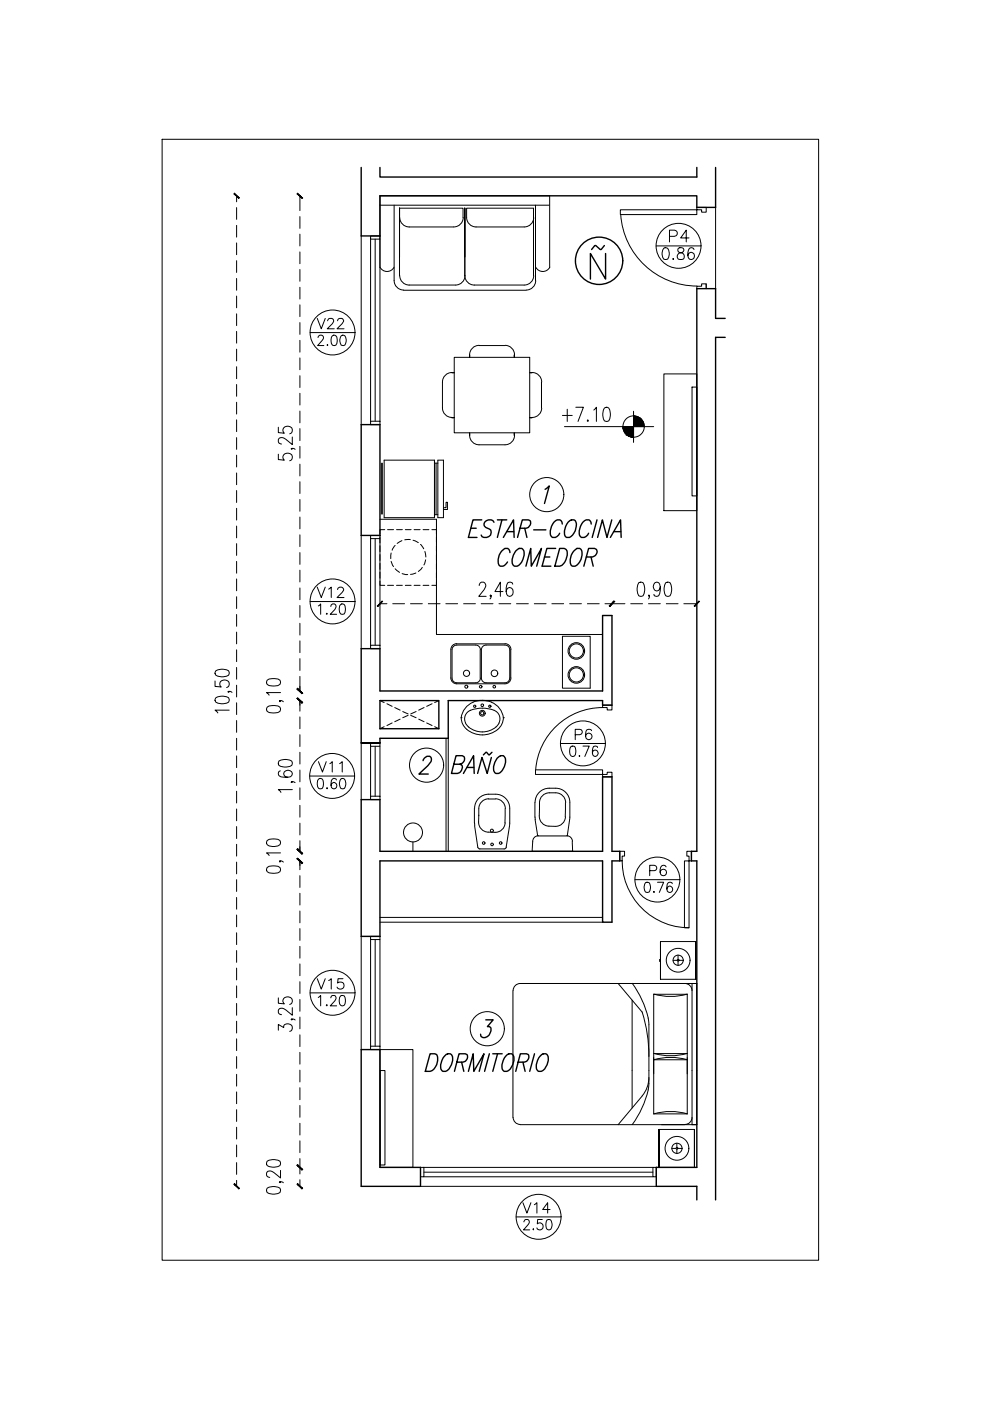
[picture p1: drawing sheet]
<svg xmlns="http://www.w3.org/2000/svg" width="210mm" height="297mm" viewBox="0 0 210 297" stroke-linecap="round" stroke-linejoin="round" font-family="sans-serif">
<defs><g id="words">
<text font-size="7.9" x="94.5" y="165.1">BAÑO</text>
<text font-size="7.5" x="104.4" y="121.4">COMEDOR</text>
<g font-size="7.1">
<text x="98.1" y="115">ESTAR-COCINA</text>
<text x="88.9" y="228.2">DORMITORIO</text>
</g>
<text font-size="6.6" x="118.2" y="90.7">+7.10</text>
<g font-size="5.7">
<text x="140.8" y="52.6">P4</text>
<text x="139" y="56.1">0.86</text>
<text x="66" y="128.1">V12</text>
<text x="109.7" y="258.6">V14</text>
</g>
<g font-size="5.3">
<text x="66" y="70.9">V22</text>
<text x="66" y="74.4">2.00</text>
<text x="119.6" y="161.6">0.76</text>
<text x="120.6" y="158">P6</text>
<text x="66.3" y="164.7">V11</text>
<text x="135.5" y="190.5">0.76</text>
<text x="136.5" y="187">P6</text>
<text x="66" y="211">V15</text>
<text x="66.3" y="214.5">1.20</text>
</g>
</g></defs>
<!-- layer: 04 -->
<g fill="none" stroke="#000" stroke-width=".3">
<path d="M76.6 35.5v14.5h4v-8.5h67.1v2.5h4v-8.5M80.6 35.5v2h67.1v-2M128.1 52.1l-.6 .8h-.2l-1-.8h-.2l-.7 .8M128.4 53.7v5.5l-3.2-5.5v5.5M153.8 67.5h-2.1v-6.3h-4v119.3M153.8 71.5h-2.1v182.9M76.6 90h4v23.5h-4zM115.6 103.7l.9-.7-1.1 3.8M76.6 157.5v-20h4v9h47.2v-16h2v19h-2v-1h-32.8v8h-14.4v1M80.6 148.5h12.4v6h-12.4zM80.6 157.5h-4h4M89.7 161.3v-.2a.95 .95 0 0 1 .8-.7 .95 .95 0 0 1 .9 .3 1.58 1.58 0 0 1-.7 1.6l-1.9 1.8h2"/>
<path d="M129.8 180.5v-15.8h-2v15.8h-47.2v-11h-4v29h4v-16h47.2M131.4 180.5v2M146.6 180.5v2M147.7 182.5v65h-8.6v4h8.6v2.9M103 216.2h1.6l-1.3 1.5 .7 .1a1.5 1.5 0 0 1-.3 1.7 1.5 1.5 0 0 1-1.7 .3l-.1-.5M76.6 222.5h4v25h8.6v4h-12.6z"/>
<circle cx="127" cy="55.3" r="5"/>
</g>
<!-- layer: 02 -->
<g fill="none" stroke="#000" stroke-width=".21">
<path d="M34.4 29.5h139.2v237.7h-139.2zM50.2 41.5v1.3M50.2 44v2.5M50.2 47.8v2.5M50.2 51.5v2.5M50.2 55.3v2.5M50.2 59v2.5M63.6 41.5v3.1M63.6 45.9v2.5M63.6 49.6v2.5M63.6 53.4v2.5M63.6 57.1v2.5"/>
<path d="M76.6 50v40M78.6 50h2v.7h-2zM78.6 50.7v38.6M79.5 50.7v38.6M80.6 50.7v38.6M131.5 44.5h16.2v1h-16.2zM131.6 45.5a16.2 16.2 0 0 0 16.2 15.1M139.1 52.1h9.5M147.7 44h2v1h-.9v-.5h-1.1zM151.7 44v17.2M50.2 62.8v2.5M50.2 66.5v2.5"/>
<path d="M50.2 70.3v2.5M50.2 74v2.5M50.2 77.8v2.5M63.6 60.9v2.5M63.6 64.6v2.5M63.6 68.4v2.5M63.6 72.2v2.5M63.6 75.9v2.5M63.6 79.7v2.5M65.7 70.5h9.5M95.8 79h.5M95.8 79a2.01 2.01 0 0 0-2 2v5.5a2.01 2.01 0 0 0 2 2"/>
<path d="M96.3 75.8h16v16h-16zM99.6 75.3v.5M101.6 73.3h5.5M101.6 73.2a2.01 2.01 0 0 0-2 2M107.1 73.2a2.01 2.01 0 0 1 2 2M109.1 75.3v.5M112.3 79h.5M112.8 79a2.01 2.01 0 0 1 2.1 2M140.8 79.3h6.9v29h-6.9zM149.7 60.2v1v-1h-.9v.5h-1.1v.5M50.2 81.5v2.5M50.2 85.3v2.5"/>
<path d="M50.2 89v2.5M50.2 92.8v2.5M50.2 96.5v2.5M59 96.3v1.1l1.3 .2a.96 .96 0 0 1 .5-1.6 .96 .96 0 0 1 1.2 1.1l-.2 .3-.4 .3M59 90.6v1.1l1.3 .1a.96 .96 0 0 1 .5-1.5 .96 .96 0 0 1 1.2 1.1l-.2 .3-.4 .3M61.8 95.1l.2 .1-.2 .1-.1-.1 .1-.1 .8 .2M62 92.7v1.6l-1.4-1.2a.95 .95 0 0 0-1.6 .1l.1 .7 .6 .2M63.6 83.4v2.5M63.6 87.2v2.4M63.6 90.9v2.5M63.6 94.6v2.5M63.6 98.4v2.5"/>
<path d="M78.6 89.3h2v.7h-2zM80.9 98.2v10.8M81.1 98.2v10.8M81.4 97.6h10.7v12.2h-10.7zM92.1 98.2h.7M92.5 98.2v10.9M92.8 97.6h1.2v12.2h-1.2zM95.8 88.5h.5M96.3 88.5h-.5h.5M99.6 92.3a2.01 2.01 0 0 0 2 2h5.5a2.01 2.01 0 0 0 2-2M99.6 91.8v.5M109.1 91.8v.5"/>
<path d="M112.3 88.5h.5h-.5M112.3 88.5h.5M114.8 81v5.5M114.9 86.5a2.01 2.01 0 0 1-2.1 2M146.7 82.1h1v23h-1zM50.2 100.3v2.5M50.2 104v2.5M50.2 107.8v2.5M50.2 111.5v2.5M50.2 115.3v2.5M50.2 119v2.5M63.6 102.1v2.5"/>
<path d="M63.6 105.9v2.5M63.6 109.6v2.5M63.6 113.4v2.5M63.6 117.2v2.5M76.6 113.5v24M78.6 113.5h2v.7h-2zM78.6 114.2v22.6M79.5 114.2v22.6M80.6 110.1h11.9M80.6 113.8v23M81.6 112.3h-1v.9M82.2 112.3h1.2"/>
<path d="M82.9 117.2l-.1 1.2M82.9 119l.5 1.1M83.8 115.6l-.7 1.1M84.1 112.3h1.2M85.2 114.6l-1 .6M85.9 112.3h1.3M87 114.4l-1.2 .1M87.6 114.5l1.1 .5M87.8 112.3h1.3M89.2 115.4l.6 1M89.7 112.3h1.2M90.1 116.9l.2 1.2"/>
<path d="M90.3 118.7l-.4 1.1M91.6 112.3h.9v.9M92.1 109.1h.7M92.5 113.8v1.3M92.5 115.7v1.3M92.5 117.6v1.2M92.5 119.5v1.2M94 107.6h.6v-1.1h.3v1.5h-.9M50.2 122.8v2.5M50.2 126.5v2.5M50.2 130.3v2.5M50.2 134v2.5"/>
<path d="M50.2 137.8v2.5M63.6 120.9v2.5M63.6 124.7v2.5M63.6 128.4v2.5M63.6 132.2v2.4M63.6 135.9v2.5M63.6 139.6v2.5M65.7 127.5h9.5M67.5 128.5l.5-.5v2.2M69.2 130.2l.1-.2 .1 .2zM70.1 128.6l.1-.3 .3-.3h.4l.3 .3a.84 .84 0 0 1-.2 .9l-1 1h1.4M72.2 128.2a.58 .58 0 0 1 1 .3 2.23 2.23 0 0 1-.2 1.7h-.5a1.01 1.01 0 0 1-.6-1.2z"/>
<path d="M80.6 123.2v.9h1M80.6 128h1.4M82.2 124.1h1.2M83.3 128h2.5M83.8 120.6l.9 .8M84.1 124.1h1.2M85.3 121.6l1.1 .2M85.9 124.1h1.3M87 128h2.5M87.8 124.1h1.3M88.2 121.5l-1.2 .3M89.5 120.3l-.8 .8"/>
<path d="M89.7 124.1h1.2M90.8 128h2.5M92.5 123.2v.9h-.9M92.5 134.5h35.3M92.5 121.3v1.3M94.5 128h2.5M95.6 137.7v6a1.25 1.25 0 0 0 1.2 1.3h10.3a1.25 1.25 0 0 0 1.2-1.3M95.6 137.7a1.19 1.19 0 0 1 1.2-1.2h10.3a1.25 1.25 0 0 1 1.2 1.2M98.3 128h2.5M100.8 136.8h-4a.99 .99 0 0 0-1 1v6M100.9 136.8a.99 .99 0 0 1 1 1M101.6 124.1l.1-.4 .4-.3 .6 .2a.97 .97 0 0 1 0 1.4l-1.2 1.4h1.6"/>
<path d="M101.8 137.8v6M102 128h2.5M104.1 126.3l-.1 .1-.1-.1 .1-.2a.58 .58 0 0 1-.1 .9M105.8 128h2.5M106.6 125.4h-1.7l1.2-2v3M108.3 137.7v6M108.7 123.9a.68 .68 0 0 0-1-.3 2.89 2.89 0 0 0 0 2.7 .9 .9 0 0 0 1.2-.6 .9 .9 0 0 0-.8-1.1 .77 .77 0 0 0-.8 .8M109.5 128h2.5M113.3 128h2.5M117 128h2.5M119.3 134.9h5.8v11h-5.8zM120.8 128h2.5"/>
<path d="M124.5 128h2.5M128.3 128h4.2M133.7 128h2.5M135.4 123.6l.4-.2 .6 .2a2.89 2.89 0 0 1 0 2.7l-.4 .1-.6-.1a2.89 2.89 0 0 1 0-2.7zM137.5 128h2.5M137.7 126.3l-.1 .1v-.3a.62 .62 0 0 1-.1 .9M140 124.4a.77 .77 0 0 1-.8 .9 .96 .96 0 0 1-.7-1 .96 .96 0 0 1 .8-.9l.4 .2a2.66 2.66 0 0 1 0 2.7 .64 .64 0 0 1-1.1-.3M141.1 123.6l.4-.2 .6 .2a2.89 2.89 0 0 1 0 2.7l-.4 .1-.6-.1a2.89 2.89 0 0 1 0-2.7zM141.3 128h2.5M145 128h2.7M45.6 144.4v1.1l1.3 .2a.87 .87 0 0 1-.2-1.1 .87 .87 0 0 1 1.1-.4 .83 .83 0 0 1 .8 .6 .83 .83 0 0 1-.6 1M45.8 147.9a2.82 2.82 0 0 1 2.7 0l.1 .6a1.46 1.46 0 0 1-1.7 .7l-1.1-.3-.2-.4z"/>
<path d="M45.8 142.2a2.82 2.82 0 0 1 2.7 0l.1 .6a1.46 1.46 0 0 1-1.7 .7l-1.1-.3-.2-.4zM48.5 146.6l.1 .1-.1 .1-.2-.1 .2-.1 .7 .2M48.6 150.6h-3l.6 .6M50.2 141.5v2.5M50.2 145.3v2.5M50.2 149v2.5M50.2 152.8v2.5M50.2 156.5v2.5M56.6 149.9a2.82 2.82 0 0 1 2.8 0l.1 .6a1.34 1.34 0 0 1-1.7 .7l-.7-.1-.5-.3-.1-.3zM56.6 144.2a2.82 2.82 0 0 1 2.8 0l.1 .6a1.34 1.34 0 0 1-1.7 .6h-.7l-.5-.3-.1-.3zM59.4 148.5l.1 .2-.1 .1-.2-.1a.58 .58 0 0 1 .9 .1M59.5 146.8h-3l.6 .6"/>
<path d="M63.6 143.4v3.1M63.6 148.5v2.3M63.6 152v2.5M63.6 155.8v2.5M63.6 159.5v2.5M76.6 157.5v12M78.6 157.5h2v.7h-2zM78.6 158.2v10.6M79.5 158.2v10.6M80.6 148.5l.8 .5M80.6 158.2v10.6M81.4 154.1l-.8 .4"/>
<path d="M82 149.2l1.1 .6M83.1 153.3l-1.1 .5M83.7 150l1.1 .6M84.8 152.5l-1.1 .5M85.4 150.9l1.1 .5M86.5 151.7l-1.1 .5M87.1 151.7l1.1 .5M88.2 150.9l-1.1 .5M88.8 152.5l1.1 .5M89.9 150l-1.1 .6M90.5 153.3l1.1 .5M91.6 149.2l-1.1 .6"/>
<path d="M92.2 154.1l.8 .4M93 148.5l-.8 .5M94.6 156.5v24M95 156.5v24M95.8 143.8a.99 .99 0 0 0 1 1h4M101.9 143.8a.99 .99 0 0 1-1 1M102.1 143.8a.99 .99 0 0 0 1 1h4a1 1 0 0 0 1-1M102.1 143.8v-6a.99 .99 0 0 1 1-1h4a1 1 0 0 1 1 1v6M118.8 157.6h9.5M127.8 149.5h2v1h-1.1v-.5h-.9zM127.8 150a14.2 14.2 0 0 0-14.2 13.2M50.2 160.3v2.5"/>
<path d="M50.2 164v2.5M50.2 167.8v2.5M50.2 171.5v2.5M50.2 175.2v2.6M50.2 179v2.5M56.6 178.2a2.82 2.82 0 0 1 2.8 0l.1 .6a1.41 1.41 0 0 1-1.7 .7l-.7-.1-.5-.3-.1-.3zM59.1 161.4a2.82 2.82 0 0 1 2.7 0l.2 .6a1.46 1.46 0 0 1-1.7 .6l-1.2-.3-.1-.3zM59.4 163.4a.64 .64 0 0 0-.3 1.1 2.82 2.82 0 0 0 2.7 0 .66 .66 0 0 0-.2-1.1 .85 .85 0 0 0-1.1 .1 .85 .85 0 0 0-.2 1l.7 .3M61.8 165.7l.2 .1h-.3a.62 .62 0 0 1 .9 .1M62 167.4h-3l.6 .6M63.6 163.3v2.5M63.6 167v2.5"/>
<path d="M63.6 170.8v2.5M63.6 174.5v2.5M63.6 178.3v2.2M65.7 164.5h9.4M67.6 165.2a.58 .58 0 0 1 .9 .3 2.23 2.23 0 0 1-.2 1.7h-.5a1.01 1.01 0 0 1-.5-1.2zM69.3 167v.2zM71.3 165.4l-.1-.2-.5-.2a1.53 1.53 0 0 0-.2 2.2 .63 .63 0 0 0 .8-.3 .63 .63 0 0 0-.2-.8 .63 .63 0 0 0-.8 .1l-.1 .3M72.3 165.2a.58 .58 0 0 1 .9 .3 1.82 1.82 0 0 1-.2 1.7 .62 .62 0 0 1-.9-.4 1.75 1.75 0 0 1 .2-1.6zM78.6 168.8h2v.7h-2zM100.6 175.1l.7 4.5 .4 .4M100.6 174.5l.1 .5M101.5 174.3a2.1 2.1 0 0 0 2 2.1 2.94 2.94 0 0 0 3.3-.9l.3-1.1"/>
<path d="M101.5 172.8v1.5M103.6 169.4h1.4M103.6 168.4h1.5M103.6 169.4a2.1 2.1 0 0 0-2.1 2.1v1.5M103.6 168.4a2.98 2.98 0 0 0-3 3v3.1M105.1 169.4a2.03 2.03 0 0 1 2 2.1v3M105.1 168.4a2.98 2.98 0 0 1 3 3v3.1M108 175.1l-.6 4.5-.3 .3-5.4 .1M108.1 174.5l-.1 .5M113.4 170.1v3.2M113.5 173.2v.6M113.5 173.8l.5 3.4"/>
<path d="M113.5 163.2h14.3v1.5h2v-1h-1.1v.5h-15.2zM114 177.2a1.21 1.21 0 0 0-1.1 1.2l-.1 2.1h8.6l-.1-2.1M114.1 177.2h6M114.2 177.2h-.1M114.4 171.5a2.98 2.98 0 0 0 .9 3.3l1.1 .4h1.3M116.4 167.1a3.9 3.9 0 0 1 3.8 1.1l.5 1.2 .1 .7M116.4 167.1a2.98 2.98 0 0 0-2.9 3M116.5 168.1a2.9 2.9 0 0 1 3.1 1l.3 1.1M116.5 168.1a2.1 2.1 0 0 0-2.1 2.1v1.5M119.9 173.2a2.1 2.1 0 0 1-2.2 2M119.9 170.2l-.1 3M120.2 177.2h.1a1.21 1.21 0 0 1 1.1 1.2"/>
<path d="M120.8 170.1v3.2M120.8 173.2l-.5 4M50.2 182.8v2.5M50.2 186.5v2.5M50.2 190.3v2.5M50.2 194v2.5M50.2 197.8v2.5M56.6 183.9a2.82 2.82 0 0 1 2.8 0l.1 .6a1.34 1.34 0 0 1-1.7 .7l-.7-.1-.5-.3-.1-.3zM59.4 182.5l.1 .2-.1 .1-.2-.1a.58 .58 0 0 1 .9 .1M59.5 180.8h-3l.6 .6M63.6 182.5v1.9M63.6 185.7v2.5"/>
<path d="M63.6 189.4v2.5M63.6 193.2v2.5M63.6 196.9v2.5M76.6 198.5v24M78.6 198.5h2v.7h-2zM78.6 199.2v22.6M79.5 199.2v22.6M80.6 195.5h47.2M80.6 194.5h47.2M80.6 199.2v22.6M131.4 180.5h1v1h-.5v1h-.5zM131.9 182.5a14.2 14.2 0 0 0 14.2 14.2"/>
<path d="M134.6 186.5h9.5M145.1 182.5h1v14.2h-1zM145.6 180.5h1v2h-.5v-1h-.5zM50.2 201.5v2.5M50.2 205.3v2.5M50.2 209v2.5M50.2 212.8v2.5M50.2 216.5v2.5M59 218.4v-1.2l1.2 .7v-.4a.94 .94 0 0 1 1.3-.3 .94 .94 0 0 1 .2 1.4l-.3 .1M59 211.6v1.1l1.3 .1a.96 .96 0 0 1 .5-1.5 .96 .96 0 0 1 1.2 1.1l-.2 .3-.4 .3M61.8 216.1h.2l-.2 .2-.1-.2h.1l.8 .2M62 213.6v1.7l-1.4-1.2a.95 .95 0 0 0-1.6 .1l.1 .7 .6 .2"/>
<path d="M63.6 200.6v2.5M63.6 204.4v2.5M63.6 208.1v2.5M63.6 211.9v2.5M63.6 215.6v2.5M63.6 219.4v2.5M65.7 210.5h9.5M50.2 220.2v2.5M50.2 224v2.5M50.2 227.8v2.5M50.2 231.5v2.5M50.2 235.3v2.5"/>
<path d="M50.2 239v2.5M63.6 223.1v2.5M63.6 226.9v2.5M63.6 230.6v2.6M63.6 234.4v2.5M63.6 238.2v2.5M80.6 222.5h6.9v25h-6.9zM80.6 227h1v20h-1zM50.2 242.8v2.5M50.2 246.5v2.5M50.2 250.3v1.2M56.6 251.9a2.82 2.82 0 0 1 2.8 0l.1 .4-.1 .5a2.82 2.82 0 0 1-2.8 0l-.1-.3z"/>
<path d="M56.6 246.2a2.82 2.82 0 0 1 2.8 0l.1 .6a1.46 1.46 0 0 1-1.7 .7l-1.2-.4-.1-.3zM59.4 250.6h.1l-.1 .2-.2-.2h.2l.7 .2M59.5 248.1v1.7l-1.4-1.2a.95 .95 0 0 0-1.6 .1l.1 .7 .6 .2M63.6 241.9v2.5M63.6 245.6v3.3M63.6 250.1v1.4M89.2 251.5h49.9M89.9 247.5h48.5M89.9 248.5h48.5M89.9 249.5h48.5M109.4 258h9.5M111.1 259.1l.4-.5h.3l.3 .2a.72 .72 0 0 1-.2 .9l-.9 1.1h1.3"/>
<path d="M115 258.6h-1l-.1 .9a.72 .72 0 0 1 1.1 0 .72 .72 0 0 1-.1 1 .72 .72 0 0 1-1.1-.2M116 258.6a.62 .62 0 0 1 .9 .4 1.13 1.13 0 0 1-.6 1.8 1.24 1.24 0 0 1-.5-1.8zM138.4 247.5h.7v2h-.7zM113 260.6h.2l-.1 .2z"/>
<circle cx="143.9" cy="52.1" r="4.8"/>
<circle cx="70.5" cy="70.5" r="4.8"/>
<circle cx="70.5" cy="127.5" r="4.8"/>
<circle cx="122.2" cy="138" r="1.76"/>
<circle cx="122.2" cy="138" r="1.5"/>
<circle cx="98.9" cy="145.6" r=".32"/>
<circle cx="98.9" cy="142.8" r=".66"/>
<circle cx="101.9" cy="145.6" r=".28"/>
<circle cx="104.8" cy="145.6" r=".28"/>
<circle cx="104.8" cy="142.8" r=".7"/>
<circle cx="122.2" cy="143.1" r="1.76"/>
<circle cx="122.2" cy="143.1" r="1.5"/>
<circle cx="123.6" cy="157.6" r="4.8"/>
<circle cx="70.4" cy="164.5" r="4.8"/>
<circle cx="102.6" cy="178.7" r=".28"/>
<circle cx="104.3" cy="176.1" r=".32"/>
<circle cx="104.3" cy="179" r=".28"/>
<circle cx="106.2" cy="178.7" r=".28"/>
<circle cx="139.4" cy="186.5" r="4.8"/>
<circle cx="70.5" cy="210.5" r="4.8"/>
<circle cx="114.2" cy="258" r="4.8"/>
</g>
<!-- layer: CARPINTERIA -->
<g fill="none" stroke="#000" stroke-width=".21">
<path d="M78.6 136.8h2v.7h-2zM78.6 221.8h2v.7h-2zM89.2 247.5h.7v2h-.7z"/>
<circle cx="115.9" cy="104.9" r="3.6"/>
<circle cx="90.4" cy="162.2" r="3.6"/>
<circle cx="103.3" cy="218.1" r="3.6"/>
</g>
<!-- layer: MOBILIARIO -->
<g fill="none" stroke="#000" stroke-width=".21">
<path d="M80.6 56.7v-15.2h35.9v15.2M80.6 43.5h35.9M80.6 56.7a1.67 1.67 0 0 0 2.9 0M83.6 43.5v16M83.6 59.5a2.01 2.01 0 0 0 2 2M84.7 46.1v-2h13.5v2M84.7 54.5v-10.4v14.3M84.8 46.1a2.01 2.01 0 0 0 2 2M84.8 58.4a2.01 2.01 0 0 0 2 2M98.2 46.1a2.01 2.01 0 0 1-2 2h-9.5M98.6 44.1v14.3v-14.3v10.4M98.6 58.4a2.01 2.01 0 0 0 2 2h10.5"/>
<path d="M98.6 58.4a2.01 2.01 0 0 1-2 2h-9.9M113.1 46.1v-2h-14.2a3.6 3.6 0 0 0 .6 3.4l.9 .5 .5 .1h10.2M113.1 44.1v14.3M113.2 46.1a2.01 2.01 0 0 1-2.1 2M113.2 58.4a2.01 2.01 0 0 1-2.1 2M113.5 43.5v16M113.6 59.5a2.01 2.01 0 0 1-2 2M113.6 56.7a1.67 1.67 0 0 0 3 0M85.6 61.5h25.9M92.5 110.1v24.4M97.7 152.2h.1M99 154.6a5.2 5.2 0 0 0 6.6 0"/>
<path d="M100.3 148.9a5.4 5.4 0 0 1 3.9 0M100.3 148.9a3.4 3.4 0 0 0-1.3 5.7M104.2 148.9a4.1 4.1 0 0 1 2.5 3.3M104.8 150.6a6.4 6.4 0 0 0-5.7 .4 2.3 2.3 0 0 0 1.1 3.7 4.3 4.3 0 0 0 5.6-1.4 1.97 1.97 0 0 0-1.1-2.7M106.7 152.2l-.3 1.3-.9 1.1M106.7 152.2h.1M147.5 199.6h-7.5v8v-8v8h7.5M108.8 210v26.9M110.3 208.5h37.4v29.9h-37.4M110.3 208.5a1.5 1.5 0 0 0-1.5 1.5M131.1 208.5l5 6.1M134 212.1v22.8"/>
<path d="M134.1 208.5a18 18 0 0 1 3.5 8.8v12.4a17.4 17.4 0 0 1-3.5 8.7M136.2 214.6a30.9 30.9 0 0 1 1.4 9.4M138.6 210.8a12.7 12.7 0 0 0 7.1 0M140 203.7h.1M140 203.8h.1M140 203.8v.1M140 203.5h.1M140 203.6h.1M140 203.4h.1M142.7 203.6h.9M143.8 202.5v.9M143.8 203.8v.9"/>
<path d="M144 203.6h.9M145.2 208.5a1.5 1.5 0 0 1 1.5 1.5M146.7 208.5v29.9M147.5 207.6v-8v8M108.8 236.9a1.5 1.5 0 0 0 1.5 1.5M136.1 232.4l-5 6M137.6 228.4l-.1 1.2-.4 1.2-.9 1.6M138.6 223.4h7.1M138.6 236.2h7.1M138.6 236.2v-25.4h7.1v25.4M138.6 223.3a12.7 12.7 0 0 0 7.1 0M138.6 236.2a12.7 12.7 0 0 1 7.1 0"/>
<path d="M138.6 224.7a12.7 12.7 0 0 1 7.1 0zM146.7 236.9a1.5 1.5 0 0 1-1.5 1.5M147.2 239.5h-7.5v8v-8v8h7.5M139.7 243.6h.1M139.7 243.7h.1M139.7 243.5h.1M139.7 243.4h.1M139.7 243.3h.1M142.4 243.5h.9M143.5 242.4v.9M143.5 243.7v.9M143.7 243.5h.9"/>
<path d="M147.2 247.5v-8v8"/>
<circle cx="100.6" cy="149.8" r=".23"/>
<circle cx="102.3" cy="151.2" r=".61"/>
<circle cx="102.3" cy="151.2" r=".36"/>
<circle cx="102.3" cy="149.5" r=".28"/>
<circle cx="103.9" cy="149.7" r=".24"/>
<circle cx="143.8" cy="203.6" r="2.52"/>
<circle cx="143.8" cy="203.6" r="1.08"/>
<circle cx="143.8" cy="203.6" r=".19"/>
<circle cx="143.5" cy="243.5" r="2.52"/>
<circle cx="143.5" cy="243.5" r="1.08"/>
<circle cx="143.5" cy="243.5" r=".19"/>
</g>
<!-- layer: 0 -->
<path d="M127.8 182.5v13h2v-13h1.6M129.8 180.5h1.6M146.6 180.5h1.1M146.6 182.5h1.1" fill="none" stroke="#000" stroke-width=".3"/>
<!-- layer: Auxiliar estructura -->
<g fill="none" stroke="#000" stroke-width=".21">
<path d="M87.5 178.5v2"/>
<circle cx="87.6" cy="176.5" r="2.01"/>
</g>
<!-- layer: AUXILIAR -->
<g fill="#000" stroke="#000" stroke-width=".21">
<path d="M133.6 92.6l.7 .1zM134.3 88.2l.4 .1z"/>
<path d="M133.6 92.6l.7 .1zM133.9 92.7h.4z"/>
<path d="M132 90.5l2.3 .3v-.3zM132 90.5l2.3 .3h-2.2z"/>
<path d="M132.1 90.8l2.2 .4v-.4zM132.1 90.8l2.2 .4h-2.1z"/>
<path d="M132.2 91.2l2.1 .4v-.4zM132.2 91.2l2.1 .4h-1.9z"/>
<path d="M132.4 91.6l1.9 .3v-.3zM132.4 91.6l1.9 .3h-1.7z"/>
<path d="M132.6 91.9l1.7 .3v-.3zM132.6 91.9l1.7 .3h-1.4z"/>
<path d="M132.9 92.2l1.4 .2v-.2zM132.9 92.2l1.4 .2h-1.1z"/>
<path d="M133.2 92.4l1.1 .2v-.2zM133.2 92.4l1.1 .2h-.7z"/>
<path d="M134.3 88.3h.8zM134.3 88.3h.8z"/>
<path d="M134.3 88.3l1.1 .2-.3-.2zM134.3 88.3l1.1 .2h-1.1z"/>
<path d="M134.3 88.5l1.5 .2-.4-.2zM134.3 88.5l1.5 .2h-1.5z"/>
<path d="M134.3 88.7l1.7 .3-.2-.3zM134.3 88.7l1.7 .3h-1.7z"/>
<path d="M134.3 89l2 .3-.3-.3zM134.3 89l2 .3h-2z"/>
<path d="M134.3 89.3l2.1 .4-.1-.4zM134.3 89.3l2.1 .4h-2.1z"/>
<path d="M134.3 89.7l2.2 .4-.1-.4zM134.3 89.7l2.2 .4h-2.2z"/>
<path d="M134.3 90.1l2.3 .4-.1-.4zM134.3 90.1l2.3 .4h-2.3z"/>
</g>
<g fill="none" stroke="#000" stroke-width=".21">
<path d="M119.7 90.5h18.9M134.3 87.2v6.6"/>
<circle cx="134.3" cy="90.4" r="2.27"/>
</g>
<!-- layer: 02 -->
<g fill="#000" stroke="#000" stroke-width=".21">
<path d="M49.6 41.1l1 1 .1-.1zM49.6 41.1l.1-.1 1 1z"/>
<path d="M63 41.1l1 1 .1-.1zM63 41.1l.1-.1 1 1z"/>
<path d="M81 127.5l-.9 1.1 1-1.1zM81 127.5l-.9 1.1-.1-.1z"/>
<path d="M130.2 127.5l-1 1 .1 .1zM130.2 127.5h.1l-1 1.1z"/>
<path d="M130.2 127.5l-.9 1.1 1-1.1zM130.2 127.5l-.9 1.1-.1-.1z"/>
<path d="M147.2 128.5l.1 .1 .9-1.1zM148.2 127.5h.1l-1 1.1z"/>
<path d="M63.1 146l-.1 .1 1.1 .9zM63 146.1l1.1 .9-.1 .1z"/>
<path d="M63.1 146l-.1 .1 1.1 .9zM63 146.1l1.1 .9-.1 .1z"/>
<path d="M63 148.1l1 1 .1-.1zM63 148.1l.1-.1 1 1z"/>
<path d="M63 148.1l1 1 .1-.1zM63 148.1l.1-.1 1 1z"/>
<path d="M63.1 179.9l-.1 .2 1.1 .9zM63 180.1l1.1 .9-.1 .1z"/>
<path d="M63.1 179.9l-.1 .2 1.1 .9zM63 180.1l1.1 .9-.1 .1z"/>
<path d="M63 182.1l1 1 .1-.1zM63 182.1l.1-.1 1 1z"/>
<path d="M63 182.1l1 1 .1-.1zM63 182.1l.1-.1 1 1z"/>
<path d="M49.6 251.1l1.1 .9-1-1.1zM49.6 251.1l1.1 .9-.1 .1z"/>
<path d="M63 247l1.1 1-1-1zM63 247l1.1 1-.1 .1z"/>
<path d="M63 251.1l1.1 .9-1-1.1zM63 251.1l1.1 .9-.1 .1z"/>
<path d="M63 247l1 1.1 .1-.1zM63 247h.1l1 1z"/>
</g>
<use href="#words"/>
</svg>
